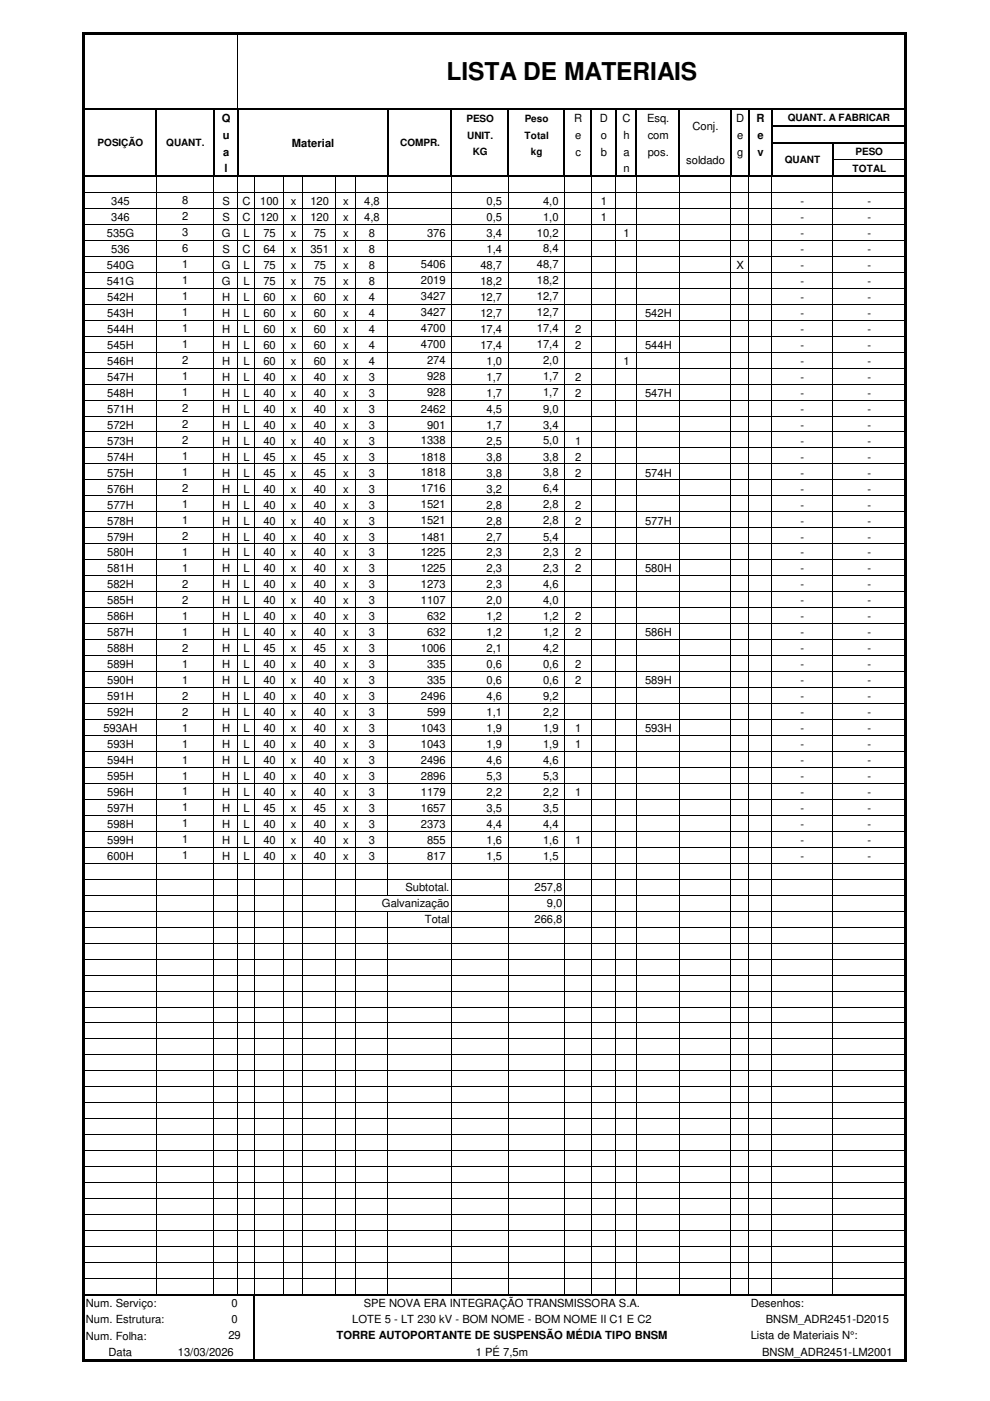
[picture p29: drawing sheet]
<svg xmlns="http://www.w3.org/2000/svg" width="210mm" height="297mm" viewBox="0 0 210 297" stroke-linecap="round" stroke-linejoin="round" font-family="sans-serif">
<defs><g id="words">
<text font-size="5.2" x="94.7" y="17">LISTA DE MATERIAIS</text>
<g font-size="2.4">
<text x="47" y="25.9">Q</text>
<text x="47.2" y="29.5">u</text>
<text x="121.8" y="25.9">R</text>
<text x="122" y="29.5">e</text>
<text x="127.2" y="25.9">D</text>
<text x="127.4" y="29.5">o</text>
<text x="132" y="25.9">C</text>
<text x="132.2" y="29.5">h</text>
<text x="137.2" y="25.9">Esq.</text>
<text x="137.3" y="29.5">com</text>
<text x="146.9" y="27.6">Conj.</text>
<text x="156.1" y="25.9">D</text>
<text x="156.3" y="29.5">e</text>
<text x="160.4" y="25.9">R</text>
<text x="160.6" y="29.5">e</text>
<text x="47.3" y="33">a</text>
<text x="61.9" y="31.1">Material</text>
<text x="122" y="33">c</text>
<text x="127.4" y="33">b</text>
<text x="132.2" y="33">a</text>
<text x="137.3" y="33">pos.</text>
<text x="145.5" y="34.7">soldado</text>
<text x="156.3" y="33">g</text>
<text x="160.6" y="33">v</text>
<text x="47.6" y="36.4">l</text>
<text x="132.2" y="36.4">n</text>
<text x="23.6" y="43.5">345</text>
<text x="23.6" y="46.9">346</text>
<text x="38.7" y="43.3">8</text>
<text x="38.7" y="46.7">2</text>
<text x="47.2" y="43.5">S</text>
<text x="47.2" y="46.9">S</text>
<text x="51.4" y="43.5">C</text>
<text x="51.4" y="46.9">C</text>
<text x="55.2" y="43.5">100</text>
<text x="55.2" y="46.9">120</text>
<text x="61.7" y="43.5">x</text>
<text x="61.7" y="46.9">x</text>
<text x="65.8" y="43.5">120</text>
<text x="65.8" y="46.9">120</text>
<text x="72.7" y="43.5">x</text>
<text x="72.7" y="46.9">x</text>
<text x="77.2" y="43.5">4,8</text>
<text x="77.2" y="46.9">4,8</text>
<text x="103.2" y="43.5">0,5</text>
<text x="103.2" y="46.9">0,5</text>
<text x="115.1" y="43.5">4,0</text>
<text x="115.1" y="46.9">1,0</text>
<text x="127.4" y="43.5">1</text>
<text x="127.4" y="46.9">1</text>
<text x="169.8" y="43.5">-</text>
<text x="169.8" y="46.9">-</text>
<text x="183.9" y="43.5">-</text>
<text x="183.9" y="46.9">-</text>
<text x="22.6" y="50.2">535G</text>
<text x="23.6" y="53.6">536</text>
<text x="38.7" y="50.1">3</text>
<text x="38.7" y="53.5">6</text>
<text x="47" y="50.2">G</text>
<text x="47.2" y="53.6">S</text>
<text x="51.4" y="53.6">C</text>
<text x="51.6" y="50.2">L</text>
<text x="55.8" y="50.2">75</text>
<text x="55.8" y="53.6">64</text>
<text x="61.7" y="50.2">x</text>
<text x="61.7" y="53.6">x</text>
<text x="65.8" y="53.6">351</text>
<text x="66.5" y="50.2">75</text>
<text x="72.7" y="50.2">x</text>
<text x="72.7" y="53.6">x</text>
<text x="78.2" y="50.2">8</text>
<text x="78.2" y="53.6">8</text>
<text x="90.6" y="50.2">376</text>
<text x="103.2" y="50.2">3,4</text>
<text x="103.2" y="53.6">1,4</text>
<text x="113.8" y="50.2">10,2</text>
<text x="115.1" y="53.5">8,4</text>
<text x="132.2" y="50.2">1</text>
<text x="169.8" y="53.6">-</text>
<text x="169.8" y="50.2">-</text>
<text x="183.9" y="53.6">-</text>
<text x="183.9" y="50.2">-</text>
<text x="22.6" y="57">540G</text>
<text x="38.7" y="56.9">1</text>
<text x="47" y="57">G</text>
<text x="51.6" y="57">L</text>
<text x="55.8" y="57">75</text>
<text x="61.7" y="57">x</text>
<text x="66.5" y="57">75</text>
<text x="72.7" y="57">x</text>
<text x="78.2" y="57">8</text>
<text x="89.2" y="56.9">5406</text>
<text x="101.9" y="57">48,7</text>
<text x="113.8" y="56.9">48,7</text>
<text x="156.2" y="57">X</text>
<text x="169.8" y="57">-</text>
<text x="183.9" y="57">-</text>
<text x="22.6" y="60.4">541G</text>
<text x="22.7" y="63.8">542H</text>
<text x="38.7" y="60.3">1</text>
<text x="38.7" y="63.7">1</text>
<text x="47" y="60.4">G</text>
<text x="47.1" y="63.8">H</text>
<text x="51.6" y="60.4">L</text>
<text x="51.6" y="63.8">L</text>
<text x="55.8" y="60.4">75</text>
<text x="55.8" y="63.8">60</text>
<text x="61.7" y="60.4">x</text>
<text x="61.7" y="63.8">x</text>
<text x="66.5" y="60.4">75</text>
<text x="66.5" y="63.8">60</text>
<text x="72.7" y="60.4">x</text>
<text x="72.7" y="63.8">x</text>
<text x="78.2" y="60.4">8</text>
<text x="78.2" y="63.8">4</text>
<text x="89.2" y="60.3">2019</text>
<text x="89.2" y="63.7">3427</text>
<text x="101.9" y="60.4">18,2</text>
<text x="101.9" y="63.8">12,7</text>
<text x="113.8" y="60.3">18,2</text>
<text x="113.8" y="63.7">12,7</text>
<text x="169.8" y="60.4">-</text>
<text x="169.8" y="63.8">-</text>
<text x="183.9" y="60.4">-</text>
<text x="183.9" y="63.8">-</text>
<text x="22.7" y="70.6">544H</text>
<text x="22.7" y="67.2">543H</text>
<text x="38.7" y="70.4">1</text>
<text x="38.7" y="67.1">1</text>
<text x="47.1" y="70.6">H</text>
<text x="47.1" y="67.2">H</text>
<text x="51.6" y="70.6">L</text>
<text x="51.6" y="67.2">L</text>
<text x="55.8" y="70.6">60</text>
<text x="55.8" y="67.2">60</text>
<text x="61.7" y="70.6">x</text>
<text x="61.7" y="67.2">x</text>
<text x="66.5" y="70.6">60</text>
<text x="66.5" y="67.2">60</text>
<text x="72.7" y="70.6">x</text>
<text x="72.7" y="67.2">x</text>
<text x="78.2" y="70.6">4</text>
<text x="78.2" y="67.2">4</text>
<text x="89.2" y="70.4">4700</text>
<text x="89.2" y="67.1">3427</text>
<text x="101.9" y="70.6">17,4</text>
<text x="101.9" y="67.2">12,7</text>
<text x="113.8" y="70.4">17,4</text>
<text x="113.8" y="67.1">12,7</text>
<text x="122" y="70.6">2</text>
<text x="136.8" y="67.2">542H</text>
<text x="169.8" y="70.6">-</text>
<text x="169.8" y="67.2">-</text>
<text x="183.9" y="70.6">-</text>
<text x="183.9" y="67.2">-</text>
<text x="22.7" y="77.3">546H</text>
<text x="22.7" y="74">545H</text>
<text x="38.7" y="77.2">2</text>
<text x="38.7" y="73.8">1</text>
<text x="47.1" y="77.3">H</text>
<text x="47.1" y="74">H</text>
<text x="51.6" y="77.3">L</text>
<text x="51.6" y="74">L</text>
<text x="55.8" y="77.3">60</text>
<text x="55.8" y="74">60</text>
<text x="61.7" y="77.3">x</text>
<text x="61.7" y="74">x</text>
<text x="66.5" y="77.3">60</text>
<text x="66.5" y="74">60</text>
<text x="72.7" y="77.3">x</text>
<text x="72.7" y="74">x</text>
<text x="78.2" y="77.3">4</text>
<text x="78.2" y="74">4</text>
<text x="89.2" y="73.8">4700</text>
<text x="90.6" y="77.2">274</text>
<text x="101.9" y="74">17,4</text>
<text x="103.2" y="77.3">1,0</text>
<text x="113.8" y="73.8">17,4</text>
<text x="115.1" y="77.2">2,0</text>
<text x="122" y="74">2</text>
<text x="132.2" y="77.3">1</text>
<text x="136.8" y="74">544H</text>
<text x="169.8" y="77.3">-</text>
<text x="169.8" y="74">-</text>
<text x="183.9" y="77.3">-</text>
<text x="183.9" y="74">-</text>
<text x="22.7" y="80.7">547H</text>
<text x="38.6" y="84">1</text>
<text x="38.7" y="80.6">1</text>
<text x="47.1" y="80.7">H</text>
<text x="51.6" y="80.7">L</text>
<text x="55.8" y="80.7">40</text>
<text x="61.7" y="80.7">x</text>
<text x="66.5" y="80.7">40</text>
<text x="72.7" y="80.7">x</text>
<text x="78.2" y="80.7">3</text>
<text x="90.6" y="84">928</text>
<text x="90.6" y="80.6">928</text>
<text x="103.2" y="80.7">1,7</text>
<text x="115.1" y="84">1,7</text>
<text x="115.1" y="80.6">1,7</text>
<text x="122" y="80.7">2</text>
<text x="169.8" y="80.7">-</text>
<text x="183.9" y="80.7">-</text>
<text x="22.7" y="87.5">571H</text>
<text x="22.7" y="84.1">548H</text>
<text x="38.6" y="87.4">2</text>
<text x="47.1" y="87.5">H</text>
<text x="47.1" y="84.1">H</text>
<text x="51.6" y="87.5">L</text>
<text x="51.6" y="84.1">L</text>
<text x="55.8" y="87.5">40</text>
<text x="55.8" y="84.1">40</text>
<text x="61.7" y="87.5">x</text>
<text x="61.7" y="84.1">x</text>
<text x="66.5" y="87.5">40</text>
<text x="66.5" y="84.1">40</text>
<text x="72.7" y="87.5">x</text>
<text x="72.7" y="84.1">x</text>
<text x="78.2" y="87.5">3</text>
<text x="78.2" y="84.1">3</text>
<text x="89.2" y="87.5">2462</text>
<text x="103.2" y="87.5">4,5</text>
<text x="103.2" y="84.1">1,7</text>
<text x="115.1" y="87.5">9,0</text>
<text x="122" y="84.1">2</text>
<text x="136.8" y="84.1">547H</text>
<text x="169.8" y="87.5">-</text>
<text x="169.8" y="84.1">-</text>
<text x="183.9" y="87.5">-</text>
<text x="183.9" y="84.1">-</text>
<text x="22.7" y="90.9">572H</text>
<text x="22.7" y="94.3">573H</text>
<text x="38.6" y="90.8">2</text>
<text x="38.6" y="94.1">2</text>
<text x="47.1" y="90.9">H</text>
<text x="47.1" y="94.3">H</text>
<text x="51.6" y="90.9">L</text>
<text x="51.6" y="94.3">L</text>
<text x="55.8" y="90.9">40</text>
<text x="55.8" y="94.3">40</text>
<text x="61.7" y="90.9">x</text>
<text x="61.7" y="94.3">x</text>
<text x="66.5" y="90.9">40</text>
<text x="66.5" y="94.3">40</text>
<text x="72.7" y="90.9">x</text>
<text x="72.7" y="94.3">x</text>
<text x="78.2" y="90.9">3</text>
<text x="78.2" y="94.3">3</text>
<text x="89.2" y="94.1">1338</text>
<text x="90.6" y="90.9">901</text>
<text x="103.2" y="90.9">1,7</text>
<text x="103.2" y="94.3">2,5</text>
<text x="115.1" y="90.9">3,4</text>
<text x="115.1" y="94.1">5,0</text>
<text x="122" y="94.3">1</text>
<text x="169.8" y="94.3">-</text>
<text x="169.8" y="90.9">-</text>
<text x="183.9" y="94.3">-</text>
<text x="183.9" y="90.9">-</text>
<text x="22.7" y="97.7">574H</text>
<text x="22.7" y="101">575H</text>
<text x="38.6" y="97.5">1</text>
<text x="38.6" y="100.9">1</text>
<text x="47.1" y="97.7">H</text>
<text x="47.1" y="101">H</text>
<text x="51.6" y="97.7">L</text>
<text x="51.6" y="101">L</text>
<text x="55.8" y="97.7">45</text>
<text x="55.8" y="101">45</text>
<text x="61.7" y="97.7">x</text>
<text x="61.7" y="101">x</text>
<text x="66.5" y="97.7">45</text>
<text x="66.5" y="101">45</text>
<text x="72.7" y="97.7">x</text>
<text x="72.7" y="101">x</text>
<text x="78.2" y="97.7">3</text>
<text x="78.2" y="101">3</text>
<text x="89.2" y="97.7">1818</text>
<text x="89.2" y="100.9">1818</text>
<text x="103.2" y="97.7">3,8</text>
<text x="103.2" y="101">3,8</text>
<text x="115.1" y="97.7">3,8</text>
<text x="115.1" y="100.9">3,8</text>
<text x="122" y="97.7">2</text>
<text x="122" y="101">2</text>
<text x="136.8" y="101">574H</text>
<text x="169.8" y="97.7">-</text>
<text x="169.8" y="101">-</text>
<text x="183.9" y="97.7">-</text>
<text x="183.9" y="101">-</text>
<text x="22.7" y="104.4">576H</text>
<text x="22.7" y="107.8">577H</text>
<text x="38.6" y="104.3">2</text>
<text x="38.6" y="107.7">1</text>
<text x="47.1" y="104.4">H</text>
<text x="47.1" y="107.8">H</text>
<text x="51.6" y="104.4">L</text>
<text x="51.6" y="107.8">L</text>
<text x="55.8" y="104.4">40</text>
<text x="55.8" y="107.8">40</text>
<text x="61.7" y="104.4">x</text>
<text x="61.7" y="107.8">x</text>
<text x="66.5" y="104.4">40</text>
<text x="66.5" y="107.8">40</text>
<text x="72.7" y="104.4">x</text>
<text x="72.7" y="107.8">x</text>
<text x="78.2" y="104.4">3</text>
<text x="78.2" y="107.8">3</text>
<text x="89.2" y="104.3">1716</text>
<text x="89.2" y="107.7">1521</text>
<text x="103.2" y="104.4">3,2</text>
<text x="103.2" y="107.8">2,8</text>
<text x="115.1" y="104.3">6,4</text>
<text x="115.1" y="107.7">2,8</text>
<text x="122" y="107.8">2</text>
<text x="169.8" y="104.4">-</text>
<text x="169.8" y="107.8">-</text>
<text x="183.9" y="104.4">-</text>
<text x="183.9" y="107.8">-</text>
<text x="22.7" y="111.2">578H</text>
<text x="38.6" y="111.1">1</text>
<text x="47.1" y="111.2">H</text>
<text x="51.6" y="111.2">L</text>
<text x="55.8" y="111.2">40</text>
<text x="61.7" y="111.2">x</text>
<text x="66.5" y="111.2">40</text>
<text x="72.7" y="111.2">x</text>
<text x="78.2" y="111.2">3</text>
<text x="89.2" y="111.1">1521</text>
<text x="103.2" y="111.2">2,8</text>
<text x="115.1" y="111.1">2,8</text>
<text x="122" y="111.2">2</text>
<text x="136.8" y="111.2">577H</text>
<text x="169.8" y="111.2">-</text>
<text x="183.9" y="111.2">-</text>
<text x="22.7" y="114.6">579H</text>
<text x="22.7" y="118">580H</text>
<text x="38.6" y="114.5">2</text>
<text x="38.6" y="117.9">1</text>
<text x="47.1" y="114.6">H</text>
<text x="47.1" y="118">H</text>
<text x="51.6" y="114.6">L</text>
<text x="51.6" y="118">L</text>
<text x="55.8" y="114.6">40</text>
<text x="55.8" y="118">40</text>
<text x="61.7" y="114.6">x</text>
<text x="61.7" y="118">x</text>
<text x="66.5" y="114.6">40</text>
<text x="66.5" y="118">40</text>
<text x="72.7" y="114.6">x</text>
<text x="72.7" y="118">x</text>
<text x="78.2" y="114.6">3</text>
<text x="78.2" y="118">3</text>
<text x="89.2" y="114.6">1481</text>
<text x="89.2" y="118">1225</text>
<text x="103.2" y="114.6">2,7</text>
<text x="103.2" y="118">2,3</text>
<text x="115.1" y="114.6">5,4</text>
<text x="115.1" y="118">2,3</text>
<text x="122" y="118">2</text>
<text x="169.8" y="118">-</text>
<text x="169.8" y="114.6">-</text>
<text x="183.9" y="118">-</text>
<text x="183.9" y="114.6">-</text>
<text x="22.7" y="121.4">581H</text>
<text x="22.7" y="124.8">582H</text>
<text x="38.6" y="121.2">1</text>
<text x="38.7" y="124.6">2</text>
<text x="47.1" y="121.4">H</text>
<text x="47.1" y="124.8">H</text>
<text x="51.6" y="121.4">L</text>
<text x="51.6" y="124.8">L</text>
<text x="55.8" y="121.4">40</text>
<text x="55.8" y="124.8">40</text>
<text x="61.7" y="121.4">x</text>
<text x="61.7" y="124.8">x</text>
<text x="66.5" y="121.4">40</text>
<text x="66.5" y="124.8">40</text>
<text x="72.7" y="121.4">x</text>
<text x="72.7" y="124.8">x</text>
<text x="78.2" y="121.4">3</text>
<text x="78.2" y="124.8">3</text>
<text x="89.2" y="121.4">1225</text>
<text x="89.2" y="124.8">1273</text>
<text x="103.2" y="121.4">2,3</text>
<text x="103.2" y="124.8">2,3</text>
<text x="115.1" y="121.4">2,3</text>
<text x="115.1" y="124.8">4,6</text>
<text x="122" y="121.4">2</text>
<text x="136.8" y="121.4">580H</text>
<text x="169.8" y="124.8">-</text>
<text x="169.8" y="121.4">-</text>
<text x="183.9" y="124.8">-</text>
<text x="183.9" y="121.4">-</text>
<text x="22.7" y="128.1">585H</text>
<text x="22.7" y="131.5">586H</text>
<text x="38.7" y="128">2</text>
<text x="38.7" y="131.4">1</text>
<text x="47.1" y="128.1">H</text>
<text x="47.1" y="131.5">H</text>
<text x="51.6" y="128.1">L</text>
<text x="51.6" y="131.5">L</text>
<text x="55.8" y="128.1">40</text>
<text x="55.8" y="131.5">40</text>
<text x="61.7" y="128.1">x</text>
<text x="61.7" y="131.5">x</text>
<text x="66.5" y="128.1">40</text>
<text x="66.5" y="131.5">40</text>
<text x="72.7" y="128.1">x</text>
<text x="72.7" y="131.5">x</text>
<text x="78.2" y="128.1">3</text>
<text x="78.2" y="131.5">3</text>
<text x="89.2" y="128.1">1107</text>
<text x="90.6" y="131.5">632</text>
<text x="103.2" y="128.1">2,0</text>
<text x="103.2" y="131.5">1,2</text>
<text x="115.1" y="128.1">4,0</text>
<text x="115.1" y="131.5">1,2</text>
<text x="122" y="131.5">2</text>
<text x="169.8" y="131.5">-</text>
<text x="169.8" y="128.1">-</text>
<text x="183.9" y="128.1">-</text>
<text x="183.9" y="131.5">-</text>
<text x="22.7" y="134.9">587H</text>
<text x="38.7" y="134.8">1</text>
<text x="47.1" y="134.9">H</text>
<text x="51.6" y="134.9">L</text>
<text x="55.8" y="134.9">40</text>
<text x="61.7" y="134.9">x</text>
<text x="66.5" y="134.9">40</text>
<text x="72.7" y="134.9">x</text>
<text x="78.2" y="134.9">3</text>
<text x="90.6" y="134.9">632</text>
<text x="103.2" y="134.9">1,2</text>
<text x="115.1" y="134.9">1,2</text>
<text x="122" y="134.9">2</text>
<text x="136.8" y="134.9">586H</text>
<text x="169.8" y="134.9">-</text>
<text x="183.9" y="134.9">-</text>
<text x="22.7" y="138.3">588H</text>
<text x="22.7" y="141.7">589H</text>
<text x="38.7" y="138.2">2</text>
<text x="38.7" y="141.6">1</text>
<text x="47.1" y="138.3">H</text>
<text x="47.1" y="141.7">H</text>
<text x="51.6" y="138.3">L</text>
<text x="51.6" y="141.7">L</text>
<text x="55.8" y="138.3">45</text>
<text x="55.8" y="141.7">40</text>
<text x="61.7" y="138.3">x</text>
<text x="61.7" y="141.7">x</text>
<text x="66.5" y="138.3">45</text>
<text x="66.5" y="141.7">40</text>
<text x="72.7" y="138.3">x</text>
<text x="72.7" y="141.7">x</text>
<text x="78.2" y="138.3">3</text>
<text x="78.2" y="141.7">3</text>
<text x="89.2" y="138.3">1006</text>
<text x="90.6" y="141.7">335</text>
<text x="103.2" y="138.3">2,1</text>
<text x="103.2" y="141.7">0,6</text>
<text x="115.1" y="138.3">4,2</text>
<text x="115.1" y="141.7">0,6</text>
<text x="122" y="141.7">2</text>
<text x="169.8" y="141.7">-</text>
<text x="169.8" y="138.3">-</text>
<text x="183.9" y="138.3">-</text>
<text x="183.9" y="141.7">-</text>
<text x="22.7" y="148.5">591H</text>
<text x="22.7" y="145.1">590H</text>
<text x="38.7" y="148.3">2</text>
<text x="38.7" y="144.9">1</text>
<text x="47.1" y="148.5">H</text>
<text x="47.1" y="145.1">H</text>
<text x="51.6" y="148.5">L</text>
<text x="51.6" y="145.1">L</text>
<text x="55.8" y="148.5">40</text>
<text x="55.8" y="145.1">40</text>
<text x="61.7" y="148.5">x</text>
<text x="61.7" y="145.1">x</text>
<text x="66.5" y="148.5">40</text>
<text x="66.5" y="145.1">40</text>
<text x="72.7" y="148.5">x</text>
<text x="72.7" y="145.1">x</text>
<text x="78.2" y="148.5">3</text>
<text x="78.2" y="145.1">3</text>
<text x="89.2" y="148.3">2496</text>
<text x="90.6" y="144.9">335</text>
<text x="103.2" y="148.5">4,6</text>
<text x="103.2" y="145.1">0,6</text>
<text x="115.1" y="148.3">9,2</text>
<text x="115.1" y="144.9">0,6</text>
<text x="122" y="145.1">2</text>
<text x="136.8" y="145.1">589H</text>
<text x="169.8" y="148.5">-</text>
<text x="169.8" y="145.1">-</text>
<text x="183.9" y="148.5">-</text>
<text x="183.9" y="145.1">-</text>
<text x="21.9" y="155.2">593AH</text>
<text x="22.7" y="151.8">592H</text>
<text x="38.7" y="155.1">1</text>
<text x="38.7" y="151.7">2</text>
<text x="47.1" y="155.2">H</text>
<text x="47.1" y="151.8">H</text>
<text x="51.6" y="155.2">L</text>
<text x="51.6" y="151.8">L</text>
<text x="55.8" y="155.2">40</text>
<text x="55.8" y="151.8">40</text>
<text x="61.7" y="155.2">x</text>
<text x="61.7" y="151.8">x</text>
<text x="66.5" y="155.2">40</text>
<text x="66.5" y="151.8">40</text>
<text x="72.7" y="155.2">x</text>
<text x="72.7" y="151.8">x</text>
<text x="78.2" y="155.2">3</text>
<text x="78.2" y="151.8">3</text>
<text x="89.2" y="155.1">1043</text>
<text x="90.6" y="151.7">599</text>
<text x="103.2" y="151.8">1,1</text>
<text x="103.2" y="155.2">1,9</text>
<text x="115.1" y="151.7">2,2</text>
<text x="115.1" y="155.1">1,9</text>
<text x="122" y="155.2">1</text>
<text x="136.8" y="155.2">593H</text>
<text x="169.8" y="151.8">-</text>
<text x="169.8" y="155.2">-</text>
<text x="183.9" y="151.8">-</text>
<text x="183.9" y="155.2">-</text>
<text x="22.7" y="158.6">593H</text>
<text x="38.7" y="161.9">1</text>
<text x="38.7" y="158.5">1</text>
<text x="47.1" y="158.6">H</text>
<text x="51.6" y="158.6">L</text>
<text x="55.8" y="158.6">40</text>
<text x="61.7" y="158.6">x</text>
<text x="66.5" y="158.6">40</text>
<text x="72.7" y="158.6">x</text>
<text x="78.2" y="158.6">3</text>
<text x="89.2" y="158.5">1043</text>
<text x="103.2" y="158.6">1,9</text>
<text x="115.1" y="158.5">1,9</text>
<text x="122" y="158.6">1</text>
<text x="169.8" y="158.6">-</text>
<text x="183.9" y="158.6">-</text>
<text x="22.7" y="162">594H</text>
<text x="22.7" y="165.4">595H</text>
<text x="38.7" y="165.3">1</text>
<text x="47.1" y="162">H</text>
<text x="47.1" y="165.4">H</text>
<text x="51.6" y="162">L</text>
<text x="51.6" y="165.4">L</text>
<text x="55.8" y="162">40</text>
<text x="55.8" y="165.4">40</text>
<text x="61.7" y="162">x</text>
<text x="61.7" y="165.4">x</text>
<text x="66.5" y="162">40</text>
<text x="66.5" y="165.4">40</text>
<text x="72.7" y="162">x</text>
<text x="72.7" y="165.4">x</text>
<text x="78.2" y="162">3</text>
<text x="78.2" y="165.4">3</text>
<text x="89.2" y="162">2496</text>
<text x="89.2" y="165.4">2896</text>
<text x="103.2" y="162">4,6</text>
<text x="103.2" y="165.4">5,3</text>
<text x="115.1" y="162">4,6</text>
<text x="115.1" y="165.4">5,3</text>
<text x="169.8" y="162">-</text>
<text x="169.8" y="165.4">-</text>
<text x="183.9" y="162">-</text>
<text x="183.9" y="165.4">-</text>
<text x="22.7" y="168.8">596H</text>
<text x="22.7" y="172.2">597H</text>
<text x="38.7" y="168.7">1</text>
<text x="38.7" y="172">1</text>
<text x="47.1" y="168.8">H</text>
<text x="47.1" y="172.2">H</text>
<text x="51.6" y="168.8">L</text>
<text x="51.6" y="172.2">L</text>
<text x="55.8" y="168.8">40</text>
<text x="55.8" y="172.2">45</text>
<text x="61.7" y="168.8">x</text>
<text x="61.7" y="172.2">x</text>
<text x="66.5" y="168.8">40</text>
<text x="66.5" y="172.2">45</text>
<text x="72.7" y="168.8">x</text>
<text x="72.7" y="172.2">x</text>
<text x="78.2" y="168.8">3</text>
<text x="78.2" y="172.2">3</text>
<text x="89.2" y="168.8">1179</text>
<text x="89.2" y="172.2">1657</text>
<text x="103.2" y="168.8">2,2</text>
<text x="103.2" y="172.2">3,5</text>
<text x="115.1" y="168.8">2,2</text>
<text x="115.1" y="172.2">3,5</text>
<text x="122" y="168.8">1</text>
<text x="169.8" y="168.8">-</text>
<text x="169.8" y="172.2">-</text>
<text x="183.9" y="168.8">-</text>
<text x="183.9" y="172.2">-</text>
<text x="22.7" y="175.6">598H</text>
<text x="22.7" y="178.9">599H</text>
<text x="38.7" y="175.4">1</text>
<text x="38.7" y="178.8">1</text>
<text x="47.1" y="175.6">H</text>
<text x="47.1" y="178.9">H</text>
<text x="51.6" y="175.6">L</text>
<text x="51.6" y="178.9">L</text>
<text x="55.8" y="175.6">40</text>
<text x="55.8" y="178.9">40</text>
<text x="61.7" y="175.6">x</text>
<text x="61.7" y="178.9">x</text>
<text x="66.5" y="175.6">40</text>
<text x="66.5" y="178.9">40</text>
<text x="72.7" y="175.6">x</text>
<text x="72.7" y="178.9">x</text>
<text x="78.2" y="175.6">3</text>
<text x="78.2" y="178.9">3</text>
<text x="89.2" y="175.6">2373</text>
<text x="90.6" y="178.9">855</text>
<text x="103.2" y="175.6">4,4</text>
<text x="103.2" y="178.9">1,6</text>
<text x="115.1" y="175.6">4,4</text>
<text x="115.1" y="178.9">1,6</text>
<text x="122" y="178.9">1</text>
<text x="169.8" y="178.9">-</text>
<text x="169.8" y="175.6">-</text>
<text x="183.9" y="175.6">-</text>
<text x="183.9" y="178.9">-</text>
<text x="22.7" y="182.3">600H</text>
<text x="38.7" y="182.2">1</text>
<text x="47.1" y="182.3">H</text>
<text x="51.6" y="182.3">L</text>
<text x="55.8" y="182.3">40</text>
<text x="61.7" y="182.3">x</text>
<text x="66.5" y="182.3">40</text>
<text x="72.7" y="182.3">x</text>
<text x="78.2" y="182.3">3</text>
<text x="90.6" y="182.3">817</text>
<text x="103.2" y="182.3">1,5</text>
<text x="115.1" y="182.3">1,5</text>
<text x="169.8" y="182.3">-</text>
<text x="183.9" y="182.3">-</text>
<text x="86" y="189">Subtotal.</text>
<text x="113.3" y="189">257,8</text>
<text x="81" y="192.4">Galvanização</text>
<text x="90" y="195.7">Total</text>
<text x="113.3" y="195.7">266,8</text>
<text x="116" y="192.4">9,0</text>
<text x="18.2" y="277.1">Num. Serviço:</text>
<text x="18.2" y="280.5">Num. Estrutura:</text>
<text x="49.1" y="280.5">0</text>
<text x="49.1" y="277.1">0</text>
<text x="74.7" y="280.5">LOTE 5 - LT 230 kV - BOM NOME - BOM NOME II C1 E C2</text>
<text x="77.1" y="277.1">SPE NOVA ERA INTEGRAÇÃO TRANSMISSORA S.A.</text>
<text x="159.2" y="277.1">Desenhos:</text>
<text x="162.4" y="280.5">BNSM_ADR2451-D2015</text>
<text x="18.2" y="284">Num. Folha:</text>
<text x="23" y="287.5">Data</text>
<text x="37.7" y="287.4">13/03/2026</text>
<text x="48.4" y="283.9">29</text>
<text x="71.3" y="283.9">TORRE AUTOPORTANTE DE SUSPENSÃO MÉDIA TIPO BNSM</text>
<text x="100.9" y="287.4">1 PÉ 7,5m</text>
<text x="159.2" y="283.9">Lista de Materiais N°:</text>
<text x="161.6" y="287.4">BNSM_ADR2451-LM2001</text>
</g>
<g font-size="2.1">
<text x="98.9" y="25.8">PESO</text>
<text x="99.1" y="29.4">UNIT.</text>
<text x="111.2" y="29.4">Total</text>
<text x="111.3" y="25.8">Peso</text>
<text x="167" y="25.7">QUANT. A FABRICAR</text>
<text x="20.7" y="31">POSIÇÃO</text>
<text x="35.3" y="31">QUANT.</text>
<text x="84.9" y="31">COMPR.</text>
<text x="100.2" y="32.9">KG</text>
<text x="112.6" y="32.9">kg</text>
<text x="166.4" y="34.6">QUANT</text>
<text x="181.4" y="32.9">PESO</text>
<text x="180.8" y="36.4">TOTAL</text>
</g>
</g></defs>
<g fill="none" stroke="#000" stroke-width=".21">
<path d="M50.4 7.4v15.6M33.1 37.6v236.8M45.3 37.6v236.8M50.4 37.6v236.8M54 37.6v236.8M60.1 37.6v236.8M64.2 37.6v236.8M71.2 37.6v236.8M75.3 37.6v236.8M82.2 37.6v152.3M95.7 37.6v236.8M107.7 37.6v236.8"/>
<path d="M119.7 37.6v236.8M125.3 37.6v236.8M130.6 37.6v236.8M134.9 37.6v236.8M144.1 37.6v236.8M155 37.6v236.8M158.7 37.6v236.8M163.6 37.6v236.8M176.6 37.6v236.8M176.7 33.8h14.9M18.1 40.8h173.5M18.1 44.2h173.5"/>
<path d="M18.1 47.6h173.5M18.1 50.9h173.5M18.1 54.3h173.5M18.1 57.7h173.5M18.1 61.1h173.5M18.1 64.5h173.5M18.1 67.9h173.5M18.1 71.3h173.5M18.1 74.7h173.5M18.1 78h173.5M18.1 81.4h173.5M18.1 84.8h173.5"/>
<path d="M18.1 88.2h173.5M18.1 91.6h173.5M18.1 95h173.5M18.1 98.4h173.5M18.1 101.7h173.5M18.1 105.1h173.5M18.1 108.5h173.5M18.1 111.9h173.5M18.1 115.3h173.5M18.1 118.7h173.5M18.1 122.1h173.5M18.1 125.5h173.5"/>
<path d="M18.1 128.8h173.5M18.1 132.2h173.5M18.1 135.6h173.5M18.1 139h173.5M18.1 142.4h173.5M18.1 145.8h173.5M18.1 149.2h173.5M18.1 152.5h173.5M18.1 155.9h173.5M18.1 159.3h173.5M18.1 162.7h173.5M18.1 166.1h173.5"/>
<path d="M18.1 169.5h173.5M18.1 172.9h173.5M18.1 176.3h173.5M18.1 179.6h173.5M18.1 183h173.5M18.1 186.4h173.5M18.1 189.8h173.5M18.1 193.2h173.5M18.1 196.6h173.5M18.1 200h173.5M82.2 193.3v81.1M18.1 203.3h173.5"/>
<path d="M18.1 206.7h173.5M18.1 210.1h173.5M18.1 213.5h173.5M18.1 216.9h173.5M18.1 220.3h173.5M18.1 223.7h173.5M18.1 227.1h173.5M18.1 230.4h173.5M18.1 233.8h173.5M18.1 237.2h173.5M18.1 240.6h173.5M18.1 244h173.5"/>
<path d="M18.1 247.4h173.5M18.1 250.8h173.5M18.1 254.1h173.5M18.1 257.5h173.5M18.1 260.9h173.5M18.1 264.3h173.5M18.1 267.7h173.5M18.1 271.1h173.5"/>
</g>
<g fill="none" stroke="#000" stroke-width=".42">
<path d="M18.1 23.2h173.5M18.1 37.4h173.5M33.1 23.4v14.2M45.3 23.4v14.2M50.4 23.4v14.2M82.2 23.4v14.2M95.7 23.4v14.2M107.7 23.4v14.2M119.7 23.4v14.2M125.3 23.4v14.2M130.6 23.4v14.2M134.9 23.4v14.2"/>
<path d="M144.1 23.4v14.2M154.9 23.4v14.2M158.7 23.4v14.2M163.6 23.4v14.2M163.8 26.8h27.8M163.8 30.4h27.8M176.5 30.6v7M18.1 274.7h173.5M53.9 274.9v13.2"/>
</g>
<path d="M18.1 6.9h174.1v.5h-174.1zM17.4 6.9h.7v281.9h-.7zM18.1 288.1h174.1v.7h-174.1zM191.6 7.4h.6v281.4h-.6z" fill="#000"/>
<use href="#words"/>
</svg>
